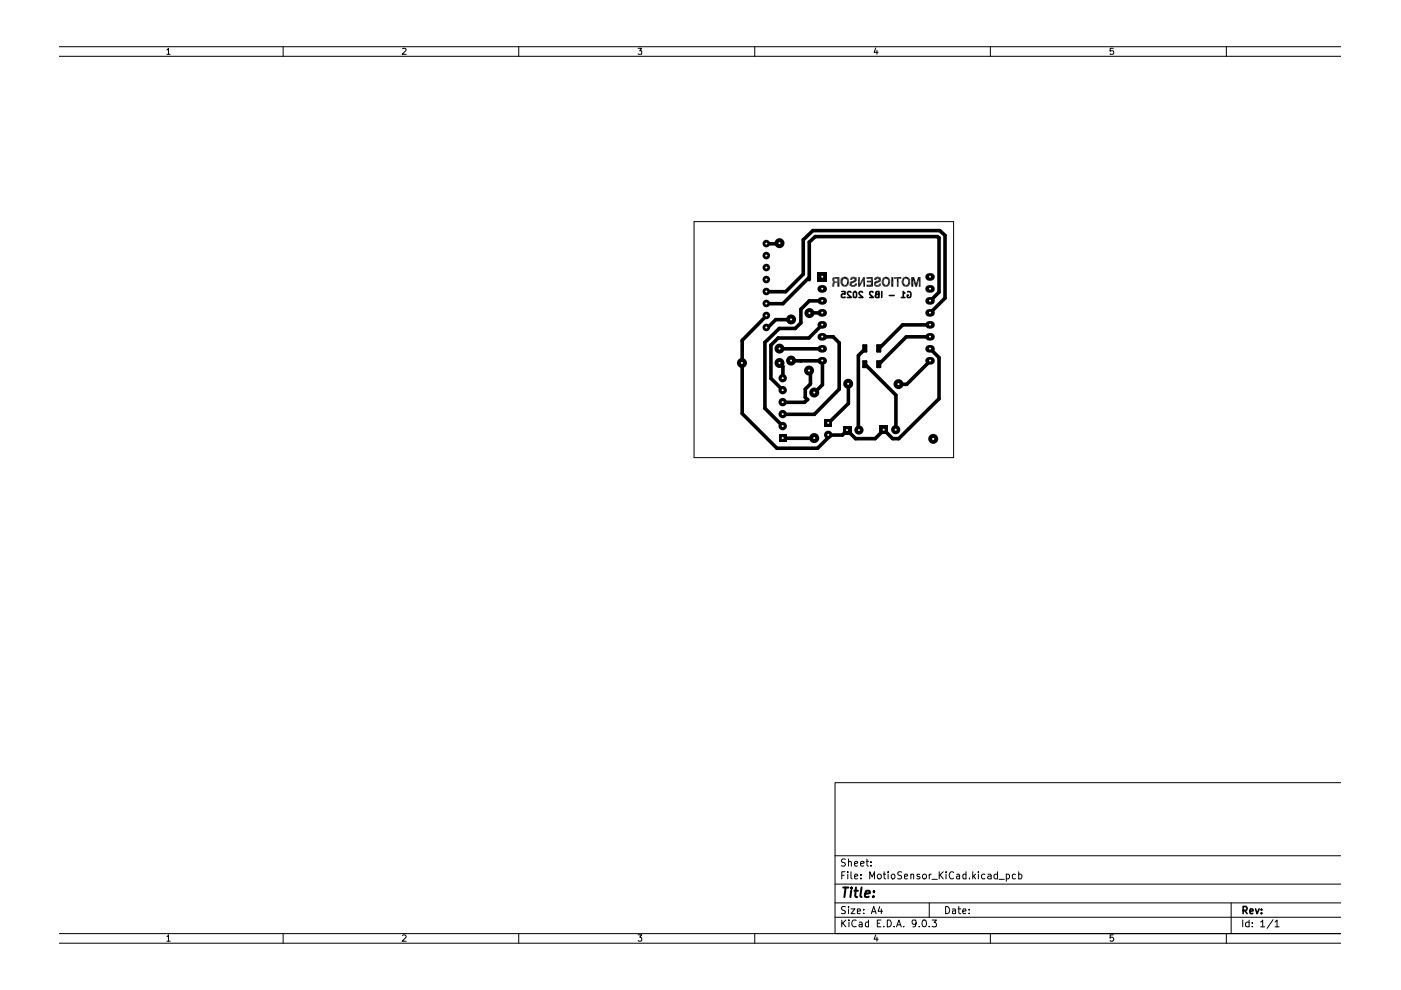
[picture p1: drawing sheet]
<svg xmlns="http://www.w3.org/2000/svg" width="297mm" height="210mm" viewBox="0 0 297 210" stroke-linecap="round" stroke-linejoin="round" font-family="sans-serif">
<g fill="none" stroke="#000" stroke-width=".21">
<path d="M12.6 9.9h271.8M12.6 11.9h271.8M35.4 10.6l.3-.4v1.3M35.4 11.5h.7M60 9.9v2M85.3 10.3l.6-.1 .2 .4-.8 .9h.8M110 9.9v2M135.3 10.2h.8l-.5 .6h.5v.6h-.8M160 9.9v2M185.7 10.2l-.4 .9h.9M185.9 10.7v.8M210 9.9v2"/>
<path d="M236.1 10.2h-.7v.6h.6l.1 .2-.1 .5-.6-.1M260 9.9v2M147.2 47h55v50h-55zM284.4 165.9h-107.4v32.1h107.4h-271.8M12.6 200h271.8M35.4 198.6l.3-.4v1.4M35.4 199.6h.7M60 198v2M85.3 198.4l.2-.2h.4l.2 .4-.8 1h.8M110 198v2M135.3 198.2h.8l-.5 .5 .5 .2v.5l-.3 .2h-.3l-.2-.2M160 198v2"/>
<path d="M177 194.5h107.4M177 191.4h107.4M177 187.5h107.4M177 181.4h107.4M178.5 195.1v1.4M178.5 185.6h.5M178.6 195.7l.7 .8M179.2 184.8h-.7v1.6M179.2 192.3l-.6-.1-.2 .3 .2 .5 .6 .1v.5h-.8M179.2 182.2l-.6-.1-.2 .4 .2 .4h.4l.2 .1v.4l-.2 .2h-.6M179.3 195.1l-.8 .8M179.7 184.8v.2"/>
<path d="M179.7 185.3v1.1M179.9 192.2v.2M179.9 182.8l.2-.2 .3 .1 .1 .9M179.9 182.1v1.5M179.9 192.7v1M180 195.1v.1M180 195.5v1M180.4 192.7h.9l-.9 1h.9M180.4 184.8v1.3l.3 .3M181.2 185.8l.7-.1-.2-.4-.4 .1-.1 .7 .2 .3 .4-.1M181.2 183.1l.7-.1-.2-.4-.4 .1-.1 .7 .2 .2h.4M181.5 195.2l-.6-.1a.74 .74 0 0 0-.3 .9 .74 .74 0 0 0 .9 .4"/>
<path d="M181.8 193.2l.7-.1-.2-.4-.5 .1v.8h.6M182.2 195.6h.5l.1 .9M182.5 183.1l.7-.1-.1-.3-.4-.1-.2 .3v.7h.6M182.5 186.2v.2M182.5 185.4v.2M182.8 195.9l-.6 .1-.1 .2 .2 .3 .5-.1M183.1 193.6v.1M183.1 192.8v.2M183.6 182.6h.5M183.8 182.1v1.3l.3 .2M184.1 195.6l-.4-.1-.2 .3 .1 .6h.5M184.1 195.1v1.4"/>
<path d="M184.4 186.4v-1.6l.5 1.1 .5-1.1v1.6M184.7 183.5v.1M184.7 182.7v.2M184.7 193.7l.6-1.5 .5 1.5M184.9 193.3h.7M185.7 198.2l-.4 .9h.9M185.9 198.7v.9M186 185.6a.47 .47 0 0 1 .4-.3 .47 .47 0 0 1 .5 .3v.4l-.4 .4-.4-.2zM186 195.7h.5M186.5 192.2l-.3 1h.9M186.8 195.1h-.8v1.4h.8M186.9 192.7v1"/>
<path d="M187.3 185.3h.5M187.4 196.4v.1M187.5 184.8v1.3l.3 .3M188.1 195.1h.5a.78 .78 0 0 1 .4 .9 .78 .78 0 0 1-.9 .5zM188.3 184.8v.2M188.3 185.3v1.1M189 185.6l.2-.3h.3l.2 .3v.4l-.2 .4-.4-.2zM189.6 196.4v.1M190.1 196.5l.5-1.4 .5 1.4M190.2 196.1h.7M191.2 184.9l-.6-.1-.3 .3 .3 .5h.3l.3 .3-.3 .5-.6-.1M191.6 196.4v.1"/>
<path d="M191.8 185.8l.6-.1-.1-.4-.4 .1-.1 .7 .1 .3 .5-.1M193.1 185.5l.2-.2 .4 .1v1M193.1 185.3v1.1M194.2 195.7l-.2 .3-.5-.1-.1-.2 .1-.6h.6a1.12 1.12 0 0 1-.3 1.4h-.3M194.9 196.4v.1M195 185.4l-.4-.1-.2 .3 .2 .2 .5 .2-.1 .3h-.6M195.6 185.6a.47 .47 0 0 1 .4-.3 .47 .47 0 0 1 .4 .3v.4l-.3 .4-.4-.2zM195.7 195.2l.5-.1a.84 .84 0 0 1-.3 1.4l-.2-.1-.2-.4zM197 196.4v.1M197 185.3v1.1M197 191.4v3.1M197.4 185.3l-.4 .3"/>
<path d="M197.6 195.1h.9l-.5 .5h.3a.6 .6 0 0 1 .2 .8h-.9M197.6 186.4h1.1M199.1 184.8v1.6M199.3 185.5l.7 .9M200 184.8l-.9 .9M200.5 192.2a.77 .77 0 0 1 .8 .8 .77 .77 0 0 1-.8 .7zM200.6 184.8v.2M200.6 185.3v1.1M201.9 192.8h.6l.1 .9M202.2 185l-.1-.1a.5 .5 0 0 0-.8 .3 .67 .67 0 0 0 0 .8 .67 .67 0 0 0 .9 .2M202.6 193.1l-.7 .1v.4h.7M202.9 185.4h.5l.1 1"/>
<path d="M203.1 192.7h.6M203.3 192.2v1.3l.4 .2M203.5 185.7l-.6 .1-.1 .2 .1 .4 .6-.1M204.1 193.2l.7-.1-.2-.4-.4 .1-.1 .7 .2 .2 .4-.1M204.8 185.4l-.4-.1-.3 .3 .1 .7h.6M204.8 184.8v1.6M205.5 193.6v.1M205.5 192.8v.2M205.6 186.2v.2M206.2 184.8v1.6M206.4 185.8l.4 .6M206.8 185.3l-.6 .6"/>
<path d="M207.4 184.8v.2M207.4 185.3v1.1M208.8 185.4l-.4-.1-.3 .3 .1 .6 .2 .2 .4-.1M209.5 185.4h.6v1M210 198v2M210.1 185.7l-.5 .1-.2 .2 .2 .4 .5-.1M211.5 185.4a.52 .52 0 0 0-.8 .2l.2 .7h.6M211.5 184.8v1.6M211.8 186.4h1.1M213.4 185.4l.4-.1 .2 .3v.6l-.2 .2-.4-.1M213.4 185.3v1.6M215.3 185.4l-.4-.1-.3 .3 .1 .7h.6"/>
<path d="M216 185.4l.4-.1 .3 .3-.1 .6-.2 .2-.4-.1M216 184.8v1.6M236.1 198.2h-.7v.7l.1-.2h.4l.2 .3v.3l-.2 .3h-.4l-.1-.2M260 198v2M261 191.4v6.6M263.5 195.1v1.4M264.8 195.6l-.4-.1-.3 .3 .1 .6h.6M264.8 195.1v1.4M265.5 196.4v.1M265.5 195.6v.1M267.3 195.5l.4-.4v1.4M267.3 196.5h.8"/>
<path d="M269.9 195l-1.3 1.8M270.3 195.5l.5-.4v1.4M270.3 196.5h.9"/>
</g>
<g fill="none" stroke="#000" stroke-width=".34">
<path d="M182.1 58.8v2M183.2 58.8v2M195 58.8v2M178.5 61.8h.7v.6h-.7l-.1 .5 .2 .2 .6-.1M180.4 62l-.1-.2h-.4l-.2 .3v.3l.8 .7h-.8M180.9 62.1l.3-.3 .4 .3v.8l-.2 .2h-.3l-.2-.2zM182.9 62l-.2-.2h-.3l-.3 .3 .1 .3 .8 .7h-.9M185.1 62l-.2-.2-.4 .1-.1 .5 .8 .7h-.8M185.9 62.4l-.3 .3 .2 .4h.6v-1.3l-.6 .1v.5h.6M186.9 61.8v1.3M188.6 62.7h1M191.1 63.1h.8"/>
<path d="M191.9 62.1l-.4-.3v1.3M192.4 61.9h.6l.1 .2v.7l-.1 .3-.6-.1v-.4h.2M263.6 193h.6a.47 .47 0 0 0 .2-.4 .47 .47 0 0 0-.2-.4h-.6v1.5M263.9 193l.5 .7M265 193.2l.7-.1-.2-.4-.4 .1-.1 .7 .2 .2 .4-.1M266.2 192.7l.3 1 .5-1M267.5 193.5v.2M267.5 192.8v.2"/>
</g>
<g fill="none" stroke="#000" stroke-width=".42">
<path d="M177.8 58.8v2M184.9 58.8v2M189.2 58.8v2M193.4 58.8v2M178.8 188.2h1.1M179.3 188.2l-.3 2M180.5 188.8l-.2 1.4M180.6 188.2v.2M181.1 188.8h.8M181.5 188.2l-.2 1.7 .4 .3M182.7 188.2l-.3 1.7 .3 .3M183.4 189.5l1-.1v-.5h-.8l-.3 1 .3 .3 .6-.1"/>
<path d="M185.2 190l.1 .1h-.3l.2-.1-.1 .2M185.3 188.9v.3"/>
</g>
<g fill="none" stroke="#000" stroke-width=".76">
<path d="M165.3 51.6l-2.8 .1M171.6 58.8l-5.6 5.6h-3.5M171.6 59.3v-7.9l1.2-1.2h26l.3 .2v11.5l-1.9 1.9M162.5 66.9l-5.1 5.3v15.5l7.3 7.3h8.7l2.2-2.2v-.6h3l1-1 1.8 1.8h4.1l1.9-1.9 1.9 1.9h1.2l8.6-8.5v-8.7l-1.9-1.8h.2M162.5 61.8h4.1l3.7-3.7v-7.3l2-1.9h27l1.1 1v13.3l-3.2 3.1M165.3 77l.7 .7 .1 2.5M165.3 74h9.1M167.8 67.8h-3.3l-1.7 1.7h-.3M167.8 76.5h6.6v5.1l-1.7 1.7M171.6 78.6l.2 .3v2.5l-1.1 1.1v1.8l.5 .4-.6 .6h-4.6M171.7 66.4l2.7-.1-.2 .1M174.4 63.8h-2.8l-1.8 1.8v2.9l-1.2 1.1h-3.4l-3 3v14l3.8 3.8"/>
<path d="M174.4 71.4h2.3l1.2 1.3v9.8l-5.2 5.3h-6.7M174.4 68.9l-2.9 2.8h-6.5l-1.6 1.5v7l2.6 2.6M183.4 74l-1.4 1.4v15.6l.2 .2M183.4 77.3l6.5 6.5v7.3M197.2 76.5l-5 5h-1.7M197.2 68.9h-5.8l-5.1 5.1M197.2 71.4h-5l-5.9 5.9M166 92.9h6.7M179.9 81.4v4.2l-4.3 4.1"/>
</g>
<g fill="#000">
<circle cx="169.7" cy="76.5" r=".38"/>
<circle cx="174.4" cy="74" r=".38"/>
<circle cx="197.2" cy="63.8" r=".38"/>
<circle cx="197.2" cy="74" r=".38"/>
<circle cx="197.2" cy="66.3" r=".38"/>
</g>
<g fill="#000">
<path d="M176.4 59.4h.5zM176.5 59l-.1 .2zM176.5 59l-.1 .4zM176.5 59l.4-.2-.5 .6zM176.4 59.4l.1 .1zM176.5 59l.2-.2zM176.4 59.4h.5l-.4 .1zM176.5 59l.4-.2zM176.6 59.9l.2-.1zM176.5 59.5l.1 .2zM176.7 58.8h.2zM176.6 59.7l.2 .1z"/>
<path d="M176.5 59.5l.3 .3zM176.5 59.5l.4-.1-.1 .4zM176.9 59.4l-.1 .4zM176.9 59.5l.1 .1-.2 .2zM176.8 59.8l.2-.2zM176.8 59.8l.2-.2v.1zM176.8 59.8l.3-.1zM176.8 59.8l.7-.1zM176.4 59.4l.5-.1zM176.4 59.4l.5-.2zM176.4 59.4l.6-.2zM176.4 59.4l.6-.3z"/>
<path d="M176.9 58.8l.1 .3-.6 .3zM176.9 58.8l.1 .3zM176.9 58.8l.2 .3zM176.8 59.8l.3 .1-.1 .1zM176.8 59.8l.4 .1zM176.9 58.8l.6 .3h-.4zM176.9 58.8h1.1l-.5 .3zM177.5 59.1l.5-.3-.5 .9zM176.8 59.8l.7 .1zM178 58.8l-.5 1.1zM176.8 59.8l.7-.1v.2zM178.2 59.8l.4 .1z"/>
<path d="M178.3 59.4l-.1 .4zM178.2 59.8l.4 .1v.1zM178.3 59.2l-.1 .6zM178.6 58.8l-.4 1 .1-.6zM178.3 59.2l.2-.2zM178.6 58.8l-.3 .4zM178.6 58.8l-.1 .2zM178.2 59.8l.4-.2v.2zM178.6 58.8h.3zM178.2 59.8l.4-.3zM178.6 58.8l.6-.1zM178.6 58.8l.6-.1 .7 .7z"/>
<path d="M178.2 59.8l.5-.4zM178.7 59.3l-.5 .5zM178.8 59.2l-.6 .6zM178.6 58.8l.2 .4-.6 .6zM179 58.7h.2l-.3 .1zM178.6 58.8l.3 .3-.1 .1zM178.6 58.8l.4 .3zM178.6 58.8l.5 .3zM178.6 58.8l.6 .3zM179.2 58.7l.3 .1zM179.2 58.7l.5 .2zM179.2 58.7l.5 .2 .2 .5z"/>
<path d="M178.6 58.8l.7 .3zM178.6 58.8l1.3 .6zM179.3 59.1l.6 .3zM179.5 58.8l.2 .1zM179.4 59.2l.5 .2zM179.5 59.3l.4 .1zM179.6 59.4h.3l-.3 .1zM179.6 59.5l.3-.1zM179.6 59.6l.3-.2-.3 .4zM179.9 59.4l-.3 .5zM179.7 58.9l.1 .2zM179.7 58.9l.2 .5z"/>
<path d="M179.8 59.1l.1 .3zM179.9 59.4l.1 .2zM179.9 59.4l.1 .5zM179.9 59.4l.1 .5-.2 .5zM179.9 59.4l-.1 1-.3-.2zM179.9 59.4l-.4 .8zM179.9 59.4l-.3 .7zM179.9 59.4l-.3 .6zM180 59.9l-.1 .3zM180 59.9l-.2 .5zM180.2 59.9l.1-.1zM180.2 59.9l.3-.2z"/>
<path d="M180.3 59.1v-.1v.4zM180.3 59l.4-.2-.4 .6zM180.3 59.7h.2zM180.4 58.8l-.1 .2zM180.4 58.8h.3l-.4 .2zM180.4 58.8h.3zM180.5 59.7l.2-.1zM180.5 59.7l.4-.2zM180.3 59.4l.3-.1zM180.7 58.8l.4-.1zM180.3 59.4l.4-.2zM180.7 58.8l.4-.1 .4 .2z"/>
<path d="M180.3 59.4l.4-.3zM180.3 59.4l.5-.3zM180.7 58.8l.1 .3-.5 .3zM180.7 58.8l.1 .3zM180.7 58.8l.2 .2-.1 .1zM180.7 58.8l.2 .2zM180.7 58.8l.3 .3zM181.1 58.7l.2 .1zM181.1 58.7l.4 .2zM180.7 58.8l.4 .3zM180.7 58.8l.5 .3zM180.7 58.8l.8 .1-.3 .2z"/>
<path d="M181.2 59.1l.3-.2zM181.2 59.2l.3-.3zM181.5 58.9l-.3 .5zM181.5 58.9l-.1 .8-.2-.3zM181.2 59.4l.2 .3zM181.2 59.4l.2 .3-.7 .3zM181.3 58.8l.2 .1zM180.8 59.9l.5-.1zM181.2 59.2l.3-.3-.2 .4zM181.3 59.8l.1-.1zM180.8 59.9l.6-.2zM180.7 60l.7-.3z"/>
<path d="M181.5 58.9l.1 .2zM181.5 58.9l.1 .5zM181.5 58.9l.1 .5-.2 .3zM181.6 59.5l-.2 .2zM181.6 59.4l-.2 .3zM181.9 58.8h.4v1.3zM183 59.4l-.7 1.4h-.4zM182.3 60.1l.7-.7-1.1 1.4zM183.4 58.8l-.4 .6zM183.8 59.5l.9 .4h-.9zM183.7 58.8l1 .3h-1zM183.8 59.5h.9v.4z"/>
<path d="M183.7 58.8h1.4l-.4 .3zM184.7 59.1l.4-.3-.4 .7zM185.1 58.8l-.4 1.1v-.4zM185.1 58.8l-.4 1.6v-.5zM185.3 59.9l.1-.1zM185.4 59.1l-.1 .3zM185.4 59.8l.2-.1-.3 .2zM185.4 59l-.1 .4zM185.4 59l.4-.2-.5 .6zM185.4 59.8l.2-.1zM185.4 59l.2-.2zM185.4 59l.4-.2z"/>
<path d="M185.7 59.6h.1l-.2 .1zM185.6 58.8h.2zM185.6 59.7l.5-.2zM185.3 59.4l.5-.1zM185.3 59.4l.5-.2zM185.9 58.7h.3l-.4 .1zM185.8 58.8l.4-.1 .4 .2zM185.3 59.4l.5-.3zM185.3 59.4l.6-.3zM185.8 58.8l.1 .3-.6 .3zM185.8 58.8l.1 .3zM185.8 58.8l.3 .2z"/>
<path d="M186.2 58.7l.2 .1zM186.2 58.7l.4 .2zM185.8 58.8l.4 .3zM185.8 58.8l.5 .3zM185.8 58.8l.8 .1-.3 .2zM186.3 59.1l.3-.2zM186.4 59.1l.2-.2zM186.4 59.2l.2-.3zM186.6 58.9l-.2 .5zM186.6 58.9v.8l-.2-.3zM186.4 59.4l.2 .3zM186.4 59.4l.2 .3-.8 .3z"/>
<path d="M186.4 58.8l.2 .1zM186 59.9l.4-.1zM186.6 58.9l.1 .2zM186.4 59.8l.2-.1zM186.6 58.9l.2 .5zM186 59.9l.6-.2zM186.6 58.9l.2 .5-.2 .3zM185.9 59.9l.7-.2zM185.8 60l.8-.3zM186.7 59.1l.1 .3zM186.7 59.5l-.1 .2zM186.8 59.4l-.1 .1z"/>
<path d="M186.8 59.4l-.2 .3zM186.9 59.8l.5 .1zM187 59.4l-.1 .4zM186.9 59.8l.5 .1v.1zM187.1 59.2l-.2 .6zM187.4 58.8l-.5 1zM187.1 59.2l-.1 .2zM187.2 59l-.1 .2zM187.4 58.8l-.3 .4zM187.4 58.8l-.2 .2zM186.9 59.8l.5-.2v.2zM187.4 58.8h.2z"/>
<path d="M186.9 59.8l.5-.3zM187.4 58.8l.6-.1zM187.4 58.8l.6-.1 .6 .7zM186.9 59.8l.6-.4zM187.5 59.3l-.6 .5zM187.5 59.2l-.6 .6zM187.4 58.8l.1 .4-.6 .6zM187.7 58.7h.3l-.4 .1zM187.4 58.8l.2 .3-.1 .1zM187.4 58.8l.3 .3zM187.4 58.8l.4 .3zM187.4 58.8l.5 .3z"/>
<path d="M188 58.7l.2 .1zM188 58.7l.4 .2zM188 58.7l.4 .2 .2 .5zM187.4 58.8l.6 .3zM187.4 58.8l1.2 .6zM188 59.1l.6 .3zM188.2 58.8l.2 .1zM188.1 59.2l.5 .2zM188.2 59.3l.4 .1zM188.3 59.4h.3l-.3 .1zM188.3 59.5l.3-.1zM188.3 59.6l.3-.2-.3 .4z"/>
<path d="M188.6 59.4l-.3 .5zM188.4 58.9l.2 .2zM188.4 58.9l.2 .5zM188.6 59.1v.3zM188.6 59.4l.1 .2zM188.6 59.4l.1 .5zM188.6 59.4l.1 .5-.1 .5zM188.6 59.4v1l-.4-.2zM188.6 59.4l-.4 .8zM188.6 59.4l-.3 .7zM188.6 59.4l-.3 .6zM188.7 59.9l-.1 .3z"/>
<path d="M188.7 59.9l-.1 .5zM189.6 58.8h1.5v.3zM189.6 58.8l1.5 .3h-.6zM189.6 58.8l.6 .3h-.6zM189.6 58.8l.9 .3h-.3zM190.5 59.1v1.7h-.3zM190.2 59.1h.3l-.3 1.7zM191.2 59.8l.4 .1zM191.3 59.4l-.1 .4zM191.2 59.8l.4 .1v.1zM191.3 59.2l-.1 .6zM191.6 58.8l-.4 1z"/>
<path d="M191.3 59.2v.2zM191.3 59.1l.1-.1zM191.6 58.8l-.3 .4zM191.6 58.8l-.2 .2zM191.2 59.8l.4-.2v.2zM191.6 58.8h.3zM191.2 59.8l.4-.3zM191.6 58.8l.6-.1zM191.6 58.8l.6-.1 .8 .7zM191.2 59.8l.5-.4zM191.7 59.3l-.5 .5zM191.8 59.2l-.6 .6z"/>
<path d="M191.6 58.8l.2 .4-.6 .6zM191.9 58.8l.3-.1zM191.6 58.8l.3 .3-.1 .1zM191.6 58.8l.3 .3zM191.6 58.8l.4 .3zM191.6 58.8l.5 .3zM192.2 58.7l.2 .1zM192.2 58.7l.5 .2zM192.2 58.7l.5 .2 .3 .5zM191.6 58.8l.6 .3zM191.6 58.8l.7 .3zM191.6 58.8l1.4 .6z"/>
<path d="M192.3 59.1l.7 .3zM192.4 58.8l.3 .1zM192.4 59.2l.6 .2zM192.4 59.3l.6 .1zM192.5 59.4h.5l-.5 .1zM192.5 59.5l.5-.1zM193 59.4l-.5 .5zM192.5 59.6l.5-.2-.4 .4zM192.7 58.9l.1 .2zM192.7 58.9l.3 .5zM192.8 59.1l.2 .3zM193 59.9l-.2 .5z"/>
<path d="M193 59.4l-.2 1zM193 59.4l-.2 1-.4-.2zM193 59.4l-.6 .8zM193 59.4l-.5 .7zM193 59.4l-.5 .6zM193.2 58.8h.6l.4 1.3zM193.6 59.4v1.4h-.4zM193.2 58.8l.4 .6zM193.2 58.8l1 1.3zM194.8 59.4l-.4 1.4h-.3zM195.2 58.8l-.4 .6zM176.5 60.1l-.1 .4z"/>
<path d="M176.6 59.9l-.2 .6zM176.6 59.9l-.2 .7zM176.6 59.9l.2-.1-.4 .8zM176.8 59.8l-.4 .9zM176.6 59.9l-.1 .1zM176.6 59.9l-.1 .2zM176.4 60.8l.5-.2-.1 .2zM176.9 60.3v.3l-.5 .2zM176.9 60.2l-.5 .6zM176.9 60.2l.1-.1-.6 .7zM177 60l-.6 .8zM176.8 59.8l.2 .2-.6 .7z"/>
<path d="M176.8 59.8l.2 .2zM178.2 59.9l.1 .3zM178.2 59.8l.1 .4zM178.2 59.8l.4 .2-.3 .2zM178.3 60.2l.4-.1zM178.3 60.2l.1 .2zM178.4 60.4l.2 .2zM178.3 60.2l.3 .4zM178.6 60.6l.1 .1zM178.7 60.7l.3 .1zM178.6 60.6l.4 .2zM178.3 60.2l.7 .6-.4-.2z"/>
<path d="M178.3 60.2l.4-.1 .3 .7zM178.7 60.1l.3 .7zM178.7 60.2l.3 .6zM178.8 60.3l.2 .5zM178.9 60.4l.1 .4zM179 60.4v.4zM179.1 60.5l-.1 .3zM179.2 60.8l.3-.1zM179 60.8l.5-.1zM179.5 60.7l.2-.1zM179.8 60.4l-.1 .2zM179.5 60.7l.3-.3z"/>
<path d="M179 60.8l.8-.4-.3 .3zM179.2 60.5l.6-.1-.8 .4zM179.2 60.5l.6-.1zM179.3 60.4h.5zM179.5 60.2l.3 .2-.4-.1zM179.9 60.2l-.1 .2zM180.2 59.9l.3-.2-.3 .8zM180.5 59.7l.4-.2-.7 1zM180.9 59.5l.2-.1-.9 1.1zM181.1 59.4l-.9 1.1zM180.2 60.5l.1 .1zM180.2 60.5l.3-.3 .1 .1z"/>
<path d="M180.3 60.6l.3 .2zM180.2 60.5l.4 .3zM180.2 60.5h.5zM180.2 60.5l.4-.1zM180.2 60.5l.4-.2zM180.2 60.5l.4-.4zM180.2 60.5l1-1.1zM180.7 60.5l.5 .3zM180.2 60.5h.5l.5 .3zM181.2 59.4l-.6 .7zM181.2 59.4l-.5 .6zM180.8 60.5l.4 .3z"/>
<path d="M180.9 60.5l.3 .3zM181 60.5l.2 .3zM181.1 60.5l.6-.4zM181.1 60.5l.6-.4-.5 .7zM181.2 60.4l.5-.3zM180.2 60.5l1 .3h-.6zM181.3 60.1h.4zM181.3 60.2l.4-.1zM181.2 60.8l.2-.2zM181.5 60.5l-.1 .1zM181.2 60.8l.4-.3zM181.7 60.1l-.1 .2z"/>
<path d="M181.7 60.1l-.1 .4zM181.7 60.1l-.1 .4-.4 .3zM182.3 60.1l-.4 .7zM183 58.8h.4l-1.1 1.3zM183.4 58.8l-.4 .6-.7 .7zM183.7 60.4l1.4 .4h-1.4zM183.7 60.4h1l.4 .4zM185.3 59.9l.3-.2-.3 .8zM185.6 59.7l.5-.2-.8 1zM186.1 59.5l.1-.1-.9 1.1zM186.2 59.4l-.9 1.1zM186.3 59.4l-1 1.1z"/>
<path d="M185.3 60.5l.2 .1zM185.3 60.5l.5-.1zM185.3 60.5l.4-.2zM185.3 60.5l.4-.3zM185.3 60.5l.4-.4zM185.5 60.6l.3 .2zM185.3 60.5l.5 .3zM185.3 60.5h.5zM185.3 60.5l.5-.4zM185.3 60.5l1.1-1.1zM185.8 60l.6-.6zM185.8 60.5l.6 .3z"/>
<path d="M185.3 60.5h.5l.6 .3zM185.9 60.5l.5 .3zM186 60.5l.4 .3zM186.1 60.5l.3 .3zM186.2 60.5l.2 .3zM186.3 60.4l.5-.3zM186.3 60.5l.5-.4-.4 .7zM186.4 60.4l.4-.3zM185.3 60.5l1.1 .3h-.6zM186.4 60.1h.4zM186.4 60.2l.4-.1zM186.4 60.7l.2-.1-.2 .2z"/>
<path d="M186.4 60.8l.3-.3zM186.8 60.3l-.1 .2zM186.8 60.1l-.1 .4zM186.8 60.1l-.1 .4-.3 .3zM186.9 59.9l.1 .3zM186.9 59.8l.1 .4zM186.9 59.8l.5 .2-.4 .2zM187 60.2l.5-.1zM187 60.2l.1 .2zM187.1 60.4l.2 .2zM187 60.2l.3 .4zM187.3 60.6l.2 .1z"/>
<path d="M187.5 60.7l.2 .1zM187.3 60.6l.4 .2zM187 60.2l.7 .6-.4-.2zM187 60.2l.5-.1 .2 .7zM187.5 60.1l.2 .7zM187.5 60.2l.2 .6zM187.5 60.3l.2 .5zM187.6 60.4l.1 .4zM187.7 60.4v.4zM187.8 60.5l-.1 .3zM188 60.8l.2-.1zM187.7 60.8l.5-.1z"/>
<path d="M188.2 60.7l.2-.1zM188.6 60.4l-.2 .2zM188.6 60.4l-.4 .3zM187.7 60.8l.9-.4-.4 .3zM187.9 60.5l.7-.1-.9 .4zM187.9 60.5l.7-.1zM188 60.5l.6-.1zM188 60.4h.6zM188.2 60.2l.4 .2-.5-.1zM188.6 60.2v.2zM191.2 59.9l.1 .3zM191.2 59.8l.1 .4z"/>
<path d="M191.2 59.8l.4 .2-.3 .2zM191.3 60.2l.4-.1zM191.3 60.2v.2zM191.3 60.4l.2 .2zM191.3 60.2l.2 .4zM191.5 60.6l.2 .1zM191.7 60.7l.2 .1zM191.5 60.6l.4 .2zM191.3 60.2l.6 .6-.4-.2zM191.3 60.2l.4-.1 .2 .7zM191.7 60.1l.2 .7zM191.7 60.2l.2 .6z"/>
<path d="M191.8 60.3l.1 .5zM191.9 60.4v.4zM192 60.5l-.1 .3zM192.2 60.8l.2-.1zM191.9 60.8l.5-.1zM192.5 60.6h.2l-.3 .1zM192.8 60.4l-.1 .2zM192.8 60.4l-.1 .2-.3 .1zM191.9 60.8l.9-.4-.4 .3zM192.1 60.5l.7-.1-.9 .4zM192.1 60.5l.7-.1zM192.3 60.4h.5l-.6 .1z"/>
<path d="M192.3 60.4h.5zM192.4 60.3l.4 .1zM192.8 60.4l.2-.2zM193.6 59.4l.6 .7-.1 .7zM194.6 58.8h.6l-1 1.3zM195.2 58.8l-1 1.3zM194.8 59.4l-.7 1.4 .1-.7zM194.2 60.1l-.1 .7z"/>
<path d="M173.3 57.7h2v2h-2z" fill-rule="evenodd"/>
<path d="M183 76.6h.6v1.2h-.6z" fill-rule="evenodd"/>
<path d="M183 73.2h.6v1.3h-.6z" fill-rule="evenodd"/>
<path d="M186 73.2h.6v1.3h-.6z" fill-rule="evenodd"/>
<path d="M186 76.6h.6v1.2h-.6z" fill-rule="evenodd"/>
<path d="M165.1 92h1.7v1.7h-1.7z" fill-rule="evenodd"/>
<path d="M174.8 88.8h1.6v1.7h-1.6z" fill-rule="evenodd"/>
<path d="M178.7 90.3h1.8v1.8h-1.8z" fill-rule="evenodd"/>
<path d="M186.4 90.2h1.9v1.8h-1.9z" fill-rule="evenodd"/>
<circle cx="162.5" cy="56.7" r=".8"/>
<circle cx="162.5" cy="51.6" r=".8"/>
<circle cx="162.5" cy="59.3" r=".8"/>
<circle cx="162.5" cy="54.2" r=".8"/>
<circle cx="162.5" cy="61.8" r=".8"/>
<circle cx="162.5" cy="69.4" r=".8"/>
<circle cx="162.5" cy="64.3" r=".8"/>
<circle cx="162.5" cy="66.9" r=".8"/>
<circle cx="165.9" cy="90.3" r=".89"/>
<circle cx="165.9" cy="85.3" r=".89"/>
<circle cx="165.9" cy="87.8" r=".89"/>
<circle cx="165.9" cy="82.7" r=".89"/>
<circle cx="165.9" cy="80.2" r=".89"/>
<circle cx="175.6" cy="92.2" r=".89"/>
<circle cx="182.1" cy="91.2" r=".97"/>
<circle cx="189.9" cy="91.1" r=".97"/>
</g>
<g fill="none" stroke="#000" stroke-width=".85">
<circle cx="165.3" cy="51.6" r=".64"/>
<circle cx="157.3" cy="77" r=".64"/>
<circle cx="165.3" cy="77" r=".64"/>
<circle cx="165.3" cy="73.9" r=".64"/>
<circle cx="167.7" cy="76.5" r=".64"/>
<circle cx="167.7" cy="67.7" r=".64"/>
<circle cx="171.5" cy="78.6" r=".64"/>
<circle cx="171.6" cy="66.4" r=".64"/>
<circle cx="172.6" cy="92.9" r=".64"/>
<circle cx="172.6" cy="83.2" r=".64"/>
<circle cx="179.8" cy="81.4" r=".64"/>
<circle cx="190.5" cy="81.4" r=".64"/>
<circle cx="197.9" cy="93" r=".64"/>
</g>
<path d="M183 76.6h.6v1.2h-.6zM183 73.2h.6v1.3h-.6zM186 76.6h.6v1.2h-.6zM186 73.2h.6v1.3h-.6z" fill="none" stroke="#000" stroke-width=".51"/>
<g fill="none" stroke="#000" stroke-width="1.6">
<path d="M197 58.7h.4M174.1 63.8h.4M174.1 66.3h.4M174.1 68.9h.4M174.1 71.4h.4M174.1 74h.4M174.1 61.3h.4M174.1 76.5h.4M197 63.8h.4M197 66.3h.4M197 68.9h.4M197 71.4h.4"/>
<path d="M197 74h.4M197 61.3h.4M197 76.5h.4"/>
</g>
<g fill="#fff">
<path d="M182 91l.3 .2-.1 .2-.3-.2z" fill-rule="evenodd"/>
<path d="M187.3 90.9l.3 .2-.1 .2-.3-.2z" fill-rule="evenodd"/>
<path d="M175.5 89.5l.3 .2-.1 .2-.3-.2z" fill-rule="evenodd"/>
<path d="M189.8 90.9l.3 .2-.1 .2-.3-.2z" fill-rule="evenodd"/>
<path d="M179.5 91l.3 .2-.1 .2-.3-.2z" fill-rule="evenodd"/>
<path d="M175.5 92l.3 .2-.1 .2-.3-.2z" fill-rule="evenodd"/>
<path d="M165.8 92.7l.4 .2-.2 .2-.3-.2z" fill-rule="evenodd"/>
<path d="M165.8 90.2l.4 .1-.2 .2-.3-.2z" fill-rule="evenodd"/>
<path d="M165.8 87.6l.4 .2-.2 .2-.3-.2z" fill-rule="evenodd"/>
<path d="M165.8 82.5l.4 .2-.2 .2-.3-.2z" fill-rule="evenodd"/>
<path d="M165.8 85.1l.4 .2-.2 .1-.3-.1z" fill-rule="evenodd"/>
<path d="M165.8 80l.4 .2-.2 .2-.3-.2z" fill-rule="evenodd"/>
<path d="M162.4 64.2l.3 .1-.1 .2-.3-.2z" fill-rule="evenodd"/>
<path d="M162.4 61.6l.3 .2-.1 .2-.3-.2z" fill-rule="evenodd"/>
<path d="M162.4 59.1l.3 .2-.1 .2-.3-.2z" fill-rule="evenodd"/>
<path d="M162.4 69.2l.3 .2-.1 .2-.3-.2z" fill-rule="evenodd"/>
<path d="M162.4 56.5l.3 .2-.1 .2-.3-.2z" fill-rule="evenodd"/>
<path d="M162.4 54l.3 .2-.1 .2-.3-.2z" fill-rule="evenodd"/>
<path d="M162.4 66.7l.3 .2-.1 .2-.3-.2z" fill-rule="evenodd"/>
<path d="M162.4 51.5l.3 .1-.1 .2-.3-.2z" fill-rule="evenodd"/>
<path d="M174.2 63.6l.3 .2-.1 .1-.3-.1z" fill-rule="evenodd"/>
<path d="M174.2 61l.3 .2-.1 .2-.3-.2z" fill-rule="evenodd"/>
<path d="M174.2 76.3l.3 .2-.1 .1-.3-.1z" fill-rule="evenodd"/>
<path d="M174.2 73.7l.3 .2-.1 .2-.3-.2z" fill-rule="evenodd"/>
<path d="M174.2 71.2l.3 .2-.1 .2-.3-.2z" fill-rule="evenodd"/>
<path d="M174.2 66.1l.3 .2-.1 .2-.3-.2z" fill-rule="evenodd"/>
<path d="M174.2 68.6l.3 .2-.1 .2-.3-.2z" fill-rule="evenodd"/>
<path d="M174.2 58.5l.3 .2-.1 .2-.3-.2z" fill-rule="evenodd"/>
<path d="M197.1 68.6l.3 .2-.1 .2-.3-.2z" fill-rule="evenodd"/>
<path d="M197.1 71.2l.3 .2-.1 .2-.3-.2z" fill-rule="evenodd"/>
<path d="M197.1 73.7l.3 .2-.1 .2-.3-.2z" fill-rule="evenodd"/>
<path d="M197.1 58.5l.3 .2-.1 .2-.3-.2z" fill-rule="evenodd"/>
<path d="M197.1 61l.3 .2-.1 .2-.3-.2z" fill-rule="evenodd"/>
<path d="M197.1 63.6l.3 .2-.1 .1-.3-.1z" fill-rule="evenodd"/>
<path d="M197.1 66.1l.3 .2-.1 .2-.3-.2z" fill-rule="evenodd"/>
<path d="M197.1 76.3l.3 .2-.1 .1-.3-.1z" fill-rule="evenodd"/>
<path d="M172.5 92.7l.3 .2-.1 .2-.3-.2z" fill-rule="evenodd"/>
<path d="M172.5 83l.3 .2-.1 .2-.3-.2z" fill-rule="evenodd"/>
<path d="M190.4 81.3l.3 .1-.1 .2-.3-.2z" fill-rule="evenodd"/>
<path d="M179.7 81.2l.3 .2-.1 .2-.3-.2z" fill-rule="evenodd"/>
<path d="M197.8 92.9l.3 .1-.1 .2-.3-.2z" fill-rule="evenodd"/>
<path d="M165.2 73.7l.3 .2-.1 .2-.3-.2z" fill-rule="evenodd"/>
<path d="M165.2 76.8l.3 .2-.1 .2-.3-.2z" fill-rule="evenodd"/>
<path d="M157.2 76.8l.3 .2-.1 .2-.3-.2z" fill-rule="evenodd"/>
<path d="M167.6 76.3l.3 .2-.1 .1-.3-.1z" fill-rule="evenodd"/>
<path d="M165.2 51.4l.3 .2-.1 .2-.3-.2z" fill-rule="evenodd"/>
<path d="M167.6 67.5l.3 .2-.1 .2-.3-.2z" fill-rule="evenodd"/>
<path d="M171.5 66.2l.3 .2-.1 .2-.3-.2z" fill-rule="evenodd"/>
<path d="M171.4 78.4l.3 .2-.1 .2-.3-.2z" fill-rule="evenodd"/>
</g>
</svg>
